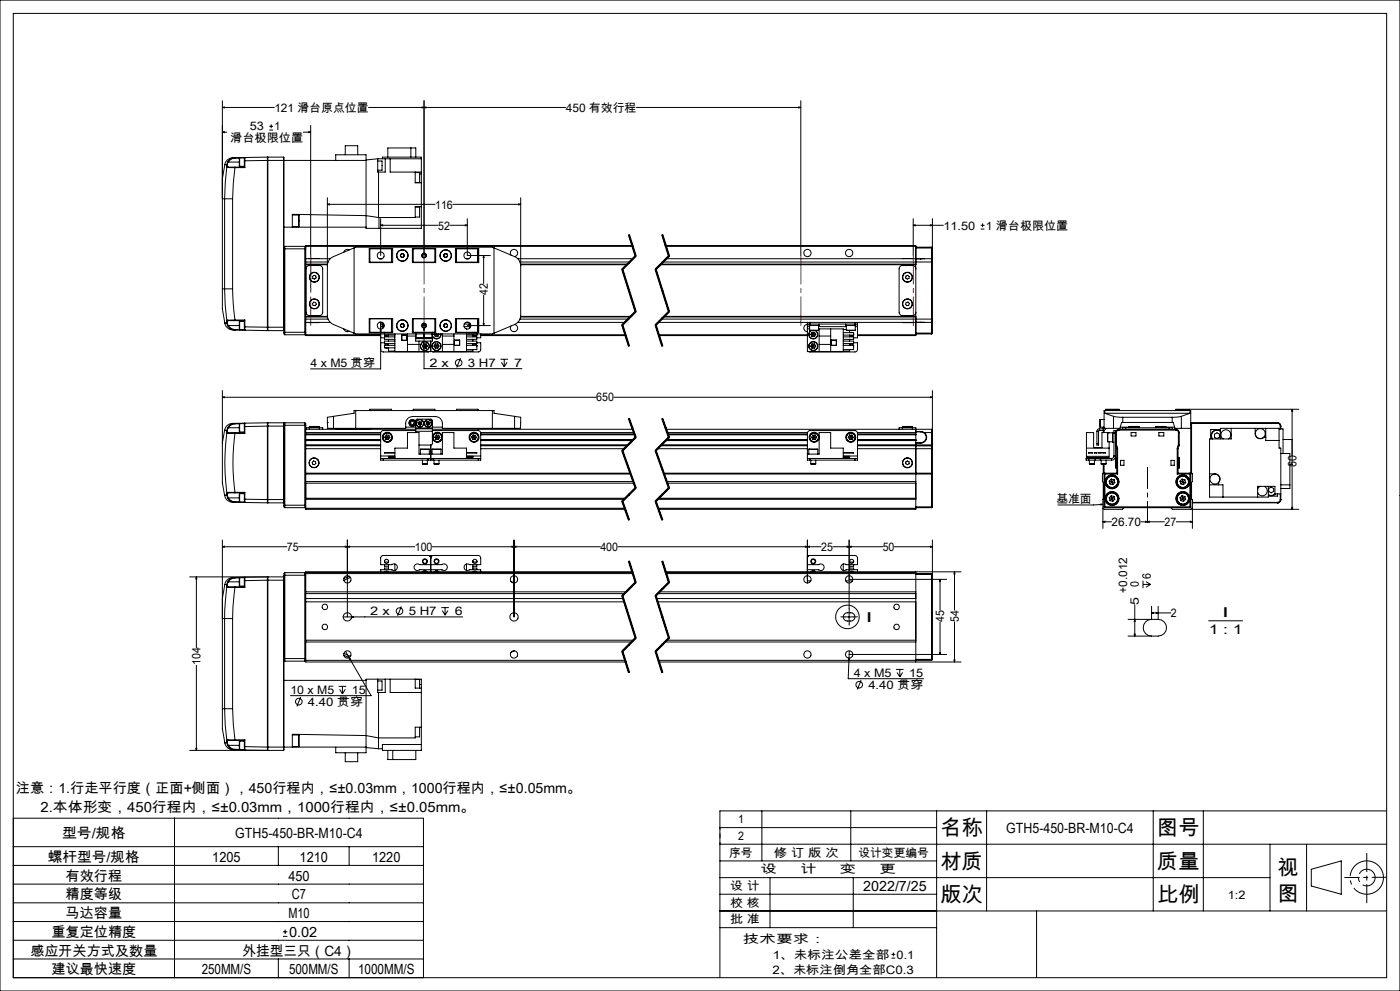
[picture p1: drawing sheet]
<svg xmlns="http://www.w3.org/2000/svg" width="420mm" height="297mm" viewBox="0 0 420 297" stroke-linecap="round" stroke-linejoin="round" font-family="sans-serif">
<defs><g id="words">
<g font-size="6.3">
<text x="282.1" y="250.3">名称</text>
<text x="347.1" y="250.3">图号</text>
<text x="282.1" y="260.3">材质</text>
<text x="347.1" y="260.3">质量</text>
<text x="383.3" y="262.1">视</text>
<text x="383.3" y="269.9">图</text>
<text x="282.1" y="270.3">版次</text>
<text x="347.1" y="270.3">比例</text>
</g>
<g font-size="4.2">
<text x="4.8" y="237.6">注意：1.行走平行度（正面+侧面），450行程内，≤±0.03mm，1000行程内，≤±0.05mm。</text>
<text x="12.2" y="243.3">2.本体形变，450行程内，≤±0.03mm，1000行程内，≤±0.05mm。</text>
<text x="18.6" y="251.3">型号/规格</text>
<text x="70.6" y="251.3">GTH5-450-BR-M10-C4</text>
<text x="301.9" y="249.5">GTH5-450-BR-M10-C4</text>
<text x="14.4" y="258.3">螺杆型号/规格</text>
<text x="19.7" y="263.9">有效行程</text>
<text x="63.7" y="258.3">1205</text>
<text x="86.5" y="263.9">450</text>
<text x="89.9" y="258.3">1210</text>
<text x="111.7" y="258.3">1220</text>
<text x="19.7" y="269.5">精度等级</text>
<text x="87.6" y="269.5">C7</text>
<text x="259" y="267">2022/7/25</text>
<text x="19.7" y="275.2">马达容量</text>
<text x="86.5" y="275.2">M10</text>
<text x="15.4" y="280.8">重复定位精度</text>
<text x="86.7" y="280.8">0.02</text>
<text x="9.1" y="286.4">感应开关方式及数量</text>
<text x="72.7" y="286.4">外挂型三只（C4）</text>
<text x="15.5" y="292">建议最快速度</text>
<text x="60.5" y="292">250MM/S</text>
<text x="86.7" y="292">500MM/S</text>
<text x="107.4" y="292">1000MM/S</text>
</g>
<g font-size="4.1">
<text x="366.7" y="184.9">I</text>
<text x="259.7" y="186.5">I</text>
<text x="362.6" y="190.1">1 : 1</text>
</g>
<g font-size="3.5">
<text x="82.3" y="33.5">121 滑台原点位置</text>
<text x="169.7" y="33.5">450 有效行程</text>
<text x="74.9" y="39.1">53</text>
<text x="82.3" y="39.1">1</text>
<text x="69.1" y="42.6">滑台极限位置</text>
<text x="130.6" y="62.5">116</text>
<text x="131.4" y="68.8">52</text>
<text x="283" y="68.8">11.50</text>
<text x="295.7" y="68.8">1 滑台极限位置</text>
<text x="146.4" y="88.5" transform="rotate(-90 146.4 88.5)">42</text>
<text x="93.2" y="110.1">4 x M5 贯穿</text>
<text x="128.8" y="110">2 x</text>
<text x="140.3" y="110">3 H7</text>
<text x="154.2" y="110">7</text>
<text x="178.9" y="120.3">650</text>
<text x="388.9" y="140.1" transform="rotate(-90 388.9 140.1)">60</text>
<text x="316.9" y="150.8">基准面</text>
<text x="333.5" y="157.6">26.70</text>
<text x="349.3" y="157.6">27</text>
<text x="86.1" y="165.1">75</text>
<text x="124.4" y="165.1">100</text>
<text x="180.1" y="165.1">400</text>
<text x="246.4" y="165.1">25</text>
<text x="264.8" y="165.1">50</text>
<text x="345.2" y="173.4" transform="rotate(-90 345.2 173.4)">6</text>
<text x="338.2" y="177.7" transform="rotate(-90 338.2 177.7)">+0.012</text>
<text x="341.7" y="175.9" transform="rotate(-90 341.7 175.9)">0</text>
<text x="111.1" y="184.4">2 x</text>
<text x="122.6" y="184.4">5 H7</text>
<text x="136.5" y="184.4">6</text>
<text x="341.7" y="181.2" transform="rotate(-90 341.7 181.2)">5</text>
<text x="351.3" y="184.9">2</text>
<text x="283.3" y="186.4" transform="rotate(-90 283.3 186.4)">45</text>
<text x="287.6" y="186.4" transform="rotate(-90 287.6 186.4)">54</text>
<text x="60.2" y="199.4" transform="rotate(-90 60.2 199.4)">104</text>
<text x="256.1" y="202.9">4 x M5</text>
<text x="272.8" y="202.9">15</text>
<text x="87.1" y="208">10 x M5</text>
<text x="105.5" y="208">15</text>
<text x="260.5" y="206.5">4.40 贯穿</text>
<text x="92.4" y="211.5">4.40 贯穿</text>
<text x="221.4" y="246.8">1</text>
<text x="221.4" y="251.8">2</text>
<text x="218.8" y="256.8">序号</text>
<text x="232.2" y="256.8">修 订 版 次</text>
<text x="257.5" y="256.8">设计变更编号</text>
<text x="228.2" y="261.8">设</text>
<text x="240.1" y="261.8">计</text>
<text x="252" y="261.8">变</text>
<text x="263.9" y="261.8">更</text>
<text x="219.1" y="266.7">设 计</text>
<text x="368.3" y="269.3">1:2</text>
<text x="219.1" y="271.7">校 核</text>
<text x="219.1" y="276.7">批 准</text>
<text x="222.9" y="282.7">技术要求：</text>
<text x="231.8" y="287.3">1、未标注公差全部 0.1</text>
<text x="231.7" y="291.8">2、未标注倒角全部C0.3</text>
</g>
</g></defs>
<g fill="none" stroke="#000" stroke-width=".3">
<path d="M0 0h420v297h-420zM4 4h412v289h-412zM66.7 39.6l.6-.1v.3zM66.7 39.6h1.3M66.7 32.2l.6-.1v.2zM66.7 32.2h15.6M66.7 30.2v56.4M80.8 39h1.1M80.8 37.8h1.1M81.4 37.3v1.1M91 39.6h2.2M92.6 39.5l.6 .1-.6 .2z"/>
<path d="M93.2 37.6v49.5M110.6 32.2h59.1M126.6 32.1l.6 .1-.6 .1zM127.2 32.2l.6-.1v.2zM127.2 30.2v46.4M190.9 32.2h49.3M239.6 32.1l.6 .1-.6 .1zM240.2 30.2v46.4M67.4 59.6h2.4M67.4 59.6v27M67.5 49.3l-.8 4.3v6h.7M67.5 49.3l.6 .1"/>
<path d="M68.1 49.9l-.7 9.7M68.1 49.9l.2 .3M68.1 49.4v.5M68.2 49.8l.3 .3M68.2 49.8l-.1 .1M68.2 49.4v.4M68.2 49.4h-.1M68.3 50.2h2.2M68.3 48.5l-.2 .9M68.3 48.5l.2 .1M68.5 50.1h2M68.5 50.1l-.2 .1"/>
<path d="M68.5 48.6l-.3 .8M68.5 48.6h3.3M69.8 59.6v27M70.5 47.2h-.3a2.61 2.61 0 0 0-2.7 2.1M70.5 50.2l-.7 9.4M70.5 50.1v.1M70.5 47.2l-1.3 .4-.9 .9M70.5 47.2v.2M70.5 47.4l-.9 .2-1.1 1M70.5 50.2h2.9M70.5 50.1h2.8M71.8 47.4h-1.3"/>
<path d="M71.9 47.3v2.5M71.9 47.3h1.4M71.9 49.8h1.4M73.3 48.2h.1M73.3 47.3v.9M73.3 50.1l.1 .1M73.3 48.2v1.9M73.3 47.3h.1M73.4 47.2v1M73.4 47.2l6.8-.1v1M73.4 47.2l-.1 .1M73.4 48.2v2"/>
<path d="M73.4 47.2h-2.9M80.2 48.1v50M80.2 48.1l-6.8 .1M80.2 48.1h29.6M80.4 47.1v52M80.4 47.1l-.2 .1M80.4 47.1h4.7M85.1 47.1v52M85.1 47.1l.1 51M98.2 59.3v35.2a2.94 2.94 0 0 0 1.8 2.8l6.2 2.6M100.7 48.1v-1.7h9.1v22h16.6v-13.6M103.6 46.4v-2.7h3.7v2.7"/>
<path d="M113.3 48.3h1.3v2.7h-1.3M113.3 47.6v4h2.3v-4M113.3 47.6h13.1M113.3 47.6l-3.5 .3M113.6 51.6v13.6M114.7 47.6v-.5h11.7v5M116.3 47.1v-2.8h8.4v2.8M117.1 47.6v4h9.3M123.3 44.3v2.8M124.6 51.7h1.3v3h-1.3M124.6 51.6v3.2h1.8M125.9 52.1h.5"/>
<path d="M126.4 52.1v2.7M156.2 59.3v35.2a2.94 2.94 0 0 1-1.8 2.8l-6.2 2.6M85.2 68.1h24.6M85.2 74.6h6.5M85.4 73.8v26.5M85.4 73.8h6M85.4 73.8l-.2 .3M87.7 67.9h1.9M87.7 64.4h1.9M89.6 64.4v3.5M91.4 73.8v26.5M91.4 73.8l.3 .3"/>
<path d="M91.7 74.1v.5M91.7 73.8v.3M91.7 74.6v25M91.7 77.5h7.4M91.7 79.3h6.5M91.7 73.8h98.1M91.7 78.5h6.7M91.7 79.2h6.5M92.1 79.9l.5-.3h3.2a.96 .96 0 0 1 1 1v13a.96 .96 0 0 1-1 1h-3a1.02 1.02 0 0 1-1-1v-13zM92.7 77.5h3M98.2 61.2l.6-.1v.3zM98.2 61.2h32.3"/>
<path d="M104.8 74.9a1.12 1.12 0 0 0-1.7 .7M106.2 74.3l-6.2 2.6a2.94 2.94 0 0 0-1.8 2.8M106.2 74.3v25.6M106.2 74.3l.5-.2h41l.5 .2M110.8 77.5h.1M110.8 78.5l7 .1M110.8 74.5h7v4.2h-7zM113.6 65.2l-3.8-.6-22.1-.4v3.9M113.7 65.2v3.2M113.8 77.5h.9M114.2 67.5l.6-.1v.3zM114.2 67.5h17.2"/>
<path d="M114.2 65.5v11.1M117.4 74.6v4M117.8 74.6h-6.9v4.1M120.1 76.5l.3 .6M120.4 77.1h.6M120.4 76.1l-.3 .4M120.4 76.1h.6M121 76.1l.3 .5M121.3 76.6l-.3 .5M123.7 78.6h7M123.7 74.5h7v4.2h-7zM123.7 74.6h7"/>
<path d="M124 74.6v4M124.1 74.5l.1 .1M124.6 62.1h1.3v2.9h-1.3M126.4 61.9h-1.8v3.3h-11M130.5 74.6v4M133.2 76.4v.5M133.2 76.9l.6 .2M133.6 76l.6 .2M133.6 76l-.4 .4M134.2 76.2v.6M134.2 76.8l-.4 .3M135 67.5h5.2"/>
<path d="M135.9 61.2h20.3M136.6 74.6h6.9v4.1M136.6 74.5h7v4.2h-7zM136.9 74.6v4M139.6 67.4l.6 .1-.6 .2zM139.8 77.5h.9M140.2 65.5v11.1h6.9M143.3 74.6v4M143.5 77.5h.1M143.6 78.5l-7 .1M145.1 76.6l.1 .6h-.2zM145.1 76.6v8.3"/>
<path d="M148.2 74.3l6.7 2.9a2.94 2.94 0 0 1 1.3 2.5M148.2 74.3v25.6M153.3 76.4a1.1 1.1 0 0 1 .4-1.6 1.1 1.1 0 0 1 1.5 .7 1.1 1.1 0 0 1-.8 1.4M155.3 77.5h34.6M155.6 61.1l.6 .1-.6 .2zM156 78.5h32.9M156.2 79.3h31.9M156.2 79.2h32M188.5 70.4l2 6.4M188.7 70.4l2 6.3-4 4 4 12.7-4 4 2 6.3M188.9 70.3l1 3.2M189.7 73.6h-98v.2"/>
<path d="M189.9 73.5l1 3.2zM190.6 76.6l-4 4M190.8 76.8l-4 4M198.1 79.3h76.6M198.2 79.2h76.5M198.5 70.4l2 6.4M198.7 70.4l2 6.3-4 4 4 12.7-4 4 2 6.3M198.9 70.3l2 6.4M198.9 78.5h80.6M199.7 73.6h75v.2M199.7 73.8h75M199.9 77.5h76.3"/>
<path d="M200.6 76.6l-4 4M200.8 76.8l-4 4M270.7 77.5h3M274 67.5l.6-.1v.3zM274 67.5h9M274 65.5v11.1M274.7 77.5v1M274.7 77.6v.9M274.7 73.8v3.7M274.7 78.5v17.1M274.7 74.1h4.8M274.7 74.3h4.8"/>
<path d="M276.2 77.5h1.2M276.2 77.5v.1M277.3 77.5l-1.1 .1M277.3 77.5h2.2M279.1 67.4l.6 .1-.6 .2zM279.5 77.5v1M279.5 77.5l.2 .3M279.5 78.5h.2M279.5 74.1v.2M279.5 74.1l.2 .1-.2 .1M279.5 74.3v3.2M279.5 78.5v17.1"/>
<path d="M279.7 77.8v.7M279.7 78.5v17.1M279.7 65.5v12.3M294.2 68.6h1.1M294.2 67.5h1.1M294.8 67v1.1M66.7 86.6v6l.8 4.2M66.7 86.6h.7M67.4 86.6l.2 4.8 .5 4.8M67.4 86.6h2.4M67.5 96.8a2.69 2.69 0 0 0 3 2.1M68.1 96.2l.1 .1"/>
<path d="M68.1 96.2v.5M68.1 96.7l.1 .1M68.1 96.7l.2 .9M68.1 96.7l-.6 .1M68.2 96.8l.3 .8M68.2 96.3v.5M68.3 96l-.2 .2M68.3 96l.2 .1M68.3 97.6a2.56 2.56 0 0 0 2.2 1.3M68.5 96.1h2M68.5 96.1l-.3 .2M68.5 97.6h-.2"/>
<path d="M68.5 97.6l.5 .6 1.5 .6M68.5 97.6h3.3M69.8 86.6l.7 9.3M70.5 95.9l-2.2 .1M70.5 95.9v.2M70.5 98.8v.1M70.5 98.8h2.8M70.5 95.9h2.9M70.5 96.1h2.8M70.5 98.9l2.9 .1M71.8 96.3l.1 2.5zM71.9 96.3h1.4"/>
<path d="M73.3 98h.1M73.3 98.8l.1 .2M73.3 98v.8M73.3 98.8h.1M73.3 96.1v1.9M73.4 98v1M73.4 95.9l-.1 .2M73.4 95.9v2.1M73.4 98l6.8 .1M80.2 98.1v1l-6.8-.1M80.2 98.1h5M80.2 98.9l.2 .2"/>
<path d="M80.4 99.1h4.7M85.2 98.1v1.5M85.2 99.6v.5l.2 .2M85.2 99.6h6.5M85.2 98.9l-.1 .2M91.7 99.6v.5M91.7 94.9h6.5M91.7 96.6h7.4M91.7 94.8h6.5M91.7 95.6h6.7M91.7 95h6.5M92.7 96.6h3"/>
<path d="M93.8 82.9l.4-.4 .6 .2v.6l-.4 .3-.6-.2zM94.1 90.6h.6l.2 .6-.4 .4-.6-.1-.2-.5zM103.1 98.6a1.12 1.12 0 0 0 1.7 .7M106.2 99.9l.5 .2h41l.5-.2M110.8 96.6h.1M110.8 95.5h7v4.2h-7zM110.8 95.6h.1M110.9 95.5v4.1h6.9M110.9 95.6h6.9M113.8 96.6h.9M114.2 98.6l.2 .6h-.3zM114.2 96.5v14.1h-21"/>
<path d="M114.7 97.1v.4h.6M114.9 97.5v.9M115 97.1h-.8v.8h.7M115 96.8v.3M115 97.1h.1M115.4 99.6v.1M117.4 95.6v4M120.1 97.6l.3 .5M120.4 97.1l-.3 .5M120.4 97.1h.6M121 97.1l.3 .4M121 98.1h-.6"/>
<path d="M121.3 97.5l-.3 .6M123.7 95.5h7v4.2h-7zM123.7 99.6h7M123.7 95.6h7M124 95.6v4M124.2 99.6l-.1 .1M124.7 99.6v.1M125.2 99.6v.1M126.7 97.5h1M127 97.1h.4M127.2 98.3l.2 .6h-.3zM127.2 96.8v13.7h29.4"/>
<path d="M129.2 99.6v.1M129.8 99.6l-.1 .1M130.5 95.6v4M130.5 99.7h.2M133.1 97.7l.4 .4M133.3 97.2l-.2 .5M133.9 97l.4 .4M133.9 97l-.6 .2M134.1 98l-.6 .1M134.3 97.4l-.2 .6M136.6 95.5h7v4.2h-7zM136.6 95.6h6.9"/>
<path d="M136.9 95.6v4M139.2 97.9h1.7M139.2 97.1h1.9M139.8 96.6h.9M139.9 98.6h.1M139.9 99.6v.1M140.2 97.6h6.9M140.7 97.1v.4h.6M140.9 97.5v.9M141.9 99.6v.1M142.1 99.7h.7M143.1 99.7h.1"/>
<path d="M143.3 95.6v4M143.5 97.5h.1M143.5 99h.1M143.5 97.1h.1M143.5 95.5v4.1h-6.9M143.5 96.6h.1M143.5 95.6h.1M143.5 97.9h.1M143.5 97.5v1.5M145 97h.2l-.1 .6zM145.1 88.5v9.1M154.4 97.3a1.1 1.1 0 0 1 .8 1.4 1.1 1.1 0 0 1-1.5 .6 1.1 1.1 0 0 1-.4-1.6"/>
<path d="M155.3 96.6h32.2M156 95.6h32.5M156.2 94.9h33M156.2 94.8h33.1M156.2 95h32.9M186.5 80.8l4 12.7M186.5 97.5l2 6.3M186.9 80.7l4 12.6M186.9 97.3l2 6.4M190.6 93.3l-4 4M190.8 93.5l-4 4M196.5 80.8l4 12.7"/>
<path d="M196.5 97.5l2 6.3M196.9 80.7l4 12.6M196.9 97.3l2 6.4M197.4 96.6h44.9M198.5 95.6h81M199.1 95h75.6M199.2 94.9h75.5M199.2 94.8h75.5M200.6 93.3l-4 4M200.8 93.5l-4 4M242.2 97.2a1.09 1.09 0 0 0-1.1 1.1 1.09 1.09 0 0 0 1.1 1.1M242.2 97.1h.8"/>
<path d="M242.2 97.1v.8M242.2 96.6v.5M242.2 97.9v7.5h10.8v-6.8h-7.4M242.2 98.6h.7M242.2 97.9h.7M242.3 96.6h.7M242.7 97.1v.4h3v-.4M242.9 99h.1M242.9 97.5v1.5M242.9 99h2.6M243 96.6v.5M243 96.6h13.5"/>
<path d="M243 97.1h13.5M243.4 99a1.35 1.35 0 0 0-.4 2.1 1.35 1.35 0 0 0 2 0 1.35 1.35 0 0 0-.4-2.1M243.5 99a1.3 1.3 0 0 0-.6 2 1.3 1.3 0 0 0 2.1 0 1.3 1.3 0 0 0-.5-2M243.6 99.6h.8M243.6 99.6l-.4 .6M243.6 99.6l.8 1.3M244.4 99.6l.3 .6M244.4 99.6l-.8 1.3M245.5 99h.1M245.6 97.5v1.5M245.6 97.9h8.3M245.7 98.6v6.8"/>
<path d="M249.2 98.6v6.8M253 99.7h3.1v.7M253 98.7h.9M253.7 97.1v.4h3v-.4M253.9 99h.1M253.9 99h2.7M253.9 97.5v1.5M253.9 99h2.6M254.9 99v.7M255.2 99.7h.6M256.5 97.1h.7M256.5 96.6v.5"/>
<path d="M256.5 99h.1M256.6 97.5v1.5M256.6 97.9h.6M257.2 97.1v.8M257.2 96.6v.5M257.2 97.9v3.3h-1.1M270.7 96.6h3M271.8 82.7l.5-.2 .5 .4-.1 .5-.5 .2-.5-.3zM271.9 90.7l.5-.2 .4 .4-.2 .6-.5 .1-.4-.4zM274.7 80.6a1.02 1.02 0 0 0-1-1h-3a.96 .96 0 0 0-1 1v13a.96 .96 0 0 0 1 1h3a1.02 1.02 0 0 0 1-1M274.7 95.6v1M274.7 96.6v3.7"/>
<path d="M274.7 99.8h4.8M276.2 96.6h-19.7M276.2 96.6h1.1M276.2 96.6h.1M277.3 96.6h2.2M279.5 95.6h.2M279.5 95.6v1M279.5 99.8h.2M279.5 99.8v.3M279.5 96.6v3.2M279.7 95.6v.8M279.7 96.4l-.2 .2"/>
<path d="M279.7 99.8l-.2 .3M279.7 96.4v3.4M66.7 119.1l.6-.2v.3zM66.7 117v15.7M66.7 119.1h112.2M85.4 100.3h6M91.7 100.3v.3h22.5M91.7 100.1v.2M91.7 100.3h22.5M91.7 100.1l-.3 .2M114.2 104.7l.1 .5 .5 .3 14-.1M114.2 101.2h1.2"/>
<path d="M114.2 102.7h1.2M115.3 100.3h.1M115.4 100.4a.64 .64 0 0 0 .6 .5 .64 .64 0 0 0 .6-.5v.6M115.4 100.1v.3zM115.4 103.5v.7h3.1M115.4 103.5h3.1M115.4 100.4h3.1M115.4 103.5v.4M115.4 100.6h1.1M115.6 104.2h.7M116.6 103v.5a.66 .66 0 0 0-.6-.4 .66 .66 0 0 0-.6 .4M116.6 101.7v.5"/>
<path d="M116.6 104.2v1h1.9M118.5 100.1v5.3h21.4v-5.3M118.5 101h-3.1v.7h3.1M118.5 102.2h-3.1v.8h3.1M120.5 100.4h1.6v1.6h-1.6zM120.5 100.5h1.6v1.5M122.2 100.1v5.3M122.2 103.2h3.5M122.2 100.7h2.5M124.7 100.1v.2M124.7 101.5v.7h5v-.7M124.7 100.3v1.2"/>
<path d="M124.7 100.3h.1M124.7 101.5h5M124.8 101.3h2.3M124.8 100.1v1.2M125.7 102.2v3.2M126.7 103.7h1.5M126.7 103.7l.4 .7M127.1 103.1h.7M127.1 103.1l-.4 .6M127.1 104.4h.7M127.1 103.1l.4 .6M127.1 100.3h.2"/>
<path d="M127.1 100.1v1.2M127.3 101.3h2.3M127.3 100.1v1.2M127.5 103.7l.3 .7M127.5 103.7l-.4 .7M127.8 103.1l.4 .6M127.8 103.1l-.3 .6M128.2 103.7l-.4 .7M129.2 102.2v3.2M129.6 100.1v1.2M129.6 100.3h.1M129.7 100.1v.2"/>
<path d="M129.7 100.3v1.2M130.2 100.2h1.5M130.2 103.7h1.5M130.2 100.2l.4 .7M130.2 103.7l.4 .7M130.3 100.1l-.1 .1M130.6 103.1h.7M130.6 103.1l-.4 .6M130.6 103.1l.4 .6M130.6 100.9h.7M130.6 104.4h.7M130.9 100.1l.1 .1"/>
<path d="M131 100.2l.3 .7M131 100.2l-.4 .7M131 103.7l.3 .7M131 103.7l-.4 .7M131.1 100.1l-.1 .1M131.3 103.1l.4 .6M131.3 103.1l-.3 .6M131.6 100.1l.1 .1M131.7 100.2l-.4 .7M131.7 103.7l-.4 .7M132.3 100.1a1.3 1.3 0 0 1-1.1 1.4 1.3 1.3 0 0 1-1.5-.9M132.3 100.1a1.34 1.34 0 0 1-1 1.4 1.34 1.34 0 0 1-1.6-.8"/>
<path d="M132.7 100.1v5.3M132.7 103.2h3.5M132.7 100.7h3.5M136.2 100.1v5.3M136.3 101.9h1.6v1.6h-1.6zM136.3 102h1.6v1.5M138.1 107.3l-1.1 2.8M139.9 101h3.2v.7h-3.2M139.9 102.2h3.2v.8h-3.2M139.9 103.5h3.2M139.9 100.4h3.2M141.9 100.4v.6"/>
<path d="M141.9 101.7v.5M141.9 103v.5M141.9 104.8v.4h-2M141.9 100.4a.61 .61 0 0 0 .6 .5 .61 .61 0 0 0 .6-.5M141.9 103.5l.6-.4 .6 .4M141.9 100.6h1.1M143.1 100.1v.3zM143.1 103.5v.4M143.1 102.7h1.1v2l-.2 .6-.4 .2-14-.1M143.1 103.5v1.3h-3.2M143.1 100.3h.1M144.2 100.1v1.1h-1.1"/>
<path d="M144.2 100.6h43.5M144.2 100.3h43.4M150.1 107.7h2.3M150.4 108.6l.9 1.3M151.3 107.7v2.2M152.1 108.6l-.8 1.3M184.2 119.1h95.5M197.6 100.3h44.6M197.7 100.6h44.5M243.2 100.2l.4 .7M243.2 100.2h1.5M243.2 103.7l.4 .7"/>
<path d="M243.6 103.1h.7M243.6 103.1l-.4 .6M243.6 103.1l.8 1.2M244 103.7h.7M244 103.7h-.8M244 103.7l-.4 .7M244.3 103.1l.4 .6M244.3 103.1l-.3 .6M244.4 100.9h-.8M244.4 104.3l-.8 .1M244.7 100.2l-.3 .7M244.7 103.7l-.3 .6"/>
<path d="M245.7 103.2h3.5M245.7 100.7h3.5M249.3 101.9h1.6v1.6h-1.6zM249.4 102h1.5v1.5M253 101h3.1v.7h-3.1M253 102.2h3.1v.8h-3.1M253 103.5h3.1M253 100.4h3.1M254.9 103v.5a.66 .66 0 0 1 .6-.4 .66 .66 0 0 1 .6 .4M254.9 101.7v.5M254.9 104.8v.4h-1.9M255 100.6h1"/>
<path d="M256.1 100.4a.64 .64 0 0 1-.6 .5 .64 .64 0 0 1-.6-.5v.6M256.1 100v.4M256.1 103.5v.4M256.1 102.7h1.1v2l-.1 .5-.5 .3-14-.1M256.1 103.5v1.3h-3.1M256.1 100.3h.1M257.2 100.3h17.5M274.7 100.3v.3h-17.5M274.7 100.1h4.8M279.1 118.9l.6 .2-.6 .1zM279.7 117v16.3M66.7 132.7v12l.7 3.7"/>
<path d="M67.4 129h.1M67.4 129l.7 .1M67.4 129l-.7 3.7M68.1 129.6a71.1 71.1 0 0 0 0 18.2M68.1 129.6l.2 .3M68.1 129.1v.5M68.2 129.5l.3 .2M68.2 129.5l-.1 .1M68.2 129v.5M68.2 129l-.1 .1M68.3 129.9h2.2M68.3 128.1l-.2 1"/>
<path d="M68.3 128.1l.2 .1M68.5 129.7h2M68.5 129.7l-.2 .2M68.5 128.2l-.3 .8M68.5 128.2h3.3M70.5 126.9h-.3a2.52 2.52 0 0 0-2.8 2.1M70.5 129.9a65.7 65.7 0 0 0 0 17.7M70.5 129.7v.2M70.5 126.9a2.6 2.6 0 0 0-2.2 1.2M70.5 126.9v.1M70.5 127l-.9 .2-1.1 1M70.5 129.9h2.9"/>
<path d="M70.5 129.7h2.8M71.8 127h-1.3M71.9 127v2.5M71.9 129.5h1.4M71.9 127h1.4M73.3 127.8h.1M73.3 127v.8M73.3 129.7l.1 .2M73.3 127h.1M73.3 127.8v1.9M73.4 126.8l6.8-.1v1M73.4 126.8v1"/>
<path d="M73.4 126.8l-.1 .2M73.4 127.8v2.1M73.4 126.8l-2.9 .1M80.2 127.7l-6.8 .1M80.2 127.7v22M80.2 127.7h5M80.4 126.7v24M80.4 126.7h4.7M80.4 126.7l-.2 .2M85.1 126.7v24M85.1 126.7l.1 .3M85.2 127v.5"/>
<path d="M85.2 127.5h6.5M85.2 127.5v23.9M85.4 126.7v25.4M85.4 126.7h6M85.4 126.7l-.2 .3M91.4 126.7v25.4M91.4 126.7l.3 .3v.5M91.7 128.7h33M91.7 130.2h22.5M91.7 131.9h22.5M91.7 130.3h22.5M91.7 131.8h22.5"/>
<path d="M91.7 129.6h22.5M91.7 134.5h22.5M91.7 130.1h22.5M91.7 132h22.5M91.7 133.3h22.5M91.7 133.6h22.5M91.7 127.5v14.3M92.8 127.9h3M92.8 128.2h-1v.5M92.8 128.2h4v.5M92.8 127.9v.8M92.9 128.2h2.8"/>
<path d="M94.1 138.1l.5 .2 .2 .6-.5 .4-.5-.2-.1-.5zM95.8 127.9v.8M98.2 126.6l.1 1.8h1.7M98.2 126.6h.1M100 128.4h21.7a3.2 3.2 0 0 1 .6-3l1.4-.6h7a2.05 2.05 0 0 1 2 2.1v1.5h21.7M100 124.8l-1.8 .3v1.5M100 124.8l6.2-.9v-.9h42v.9l6.2 .9M100 124.8v3.6M100.7 128.7h9.1M106.7 123v5.4M110.9 123v-.3h6.5v.3M110.9 128.4v.2l-.6 .1"/>
<path d="M114.2 137.4v.5h.8M114.2 137.4h.8M114.2 136.7v.7M114.2 136.7h4.3M115 137.4h13.4M115 137.9h13.4M115 137.4v.5M115.5 131l.3 .7M115.5 131l.7 .1M115.8 131.7h.7M115.9 130.4l.7 .1M115.9 130.4l-.4 .6"/>
<path d="M115.9 130.4l.6 1.3M116.2 131.1h.7M116.2 131.1l-.4 .6M116.6 130.5l.3 .6M116.6 130.5l-.4 .6M116.9 131.1l-.4 .6M118.5 137.4v-3.1h3.7v-4.7h3.5v6.5h7v-6.5h3.5v4.7h3.7v3.1M118.5 136.8h-1.9v.3h1.9M118.5 135.6h-3.1l3.1 .2M121.7 128h3M124 123v-.3h6.5v.3M124.7 128.5v.8"/>
<path d="M124.7 128.3v.2M124.7 128.3v-2.3l.4-.4 4.4 .1 .2 .4v2.2M124.7 129l-10.2 .2-.3 .6v6.9M124.7 128.5h5M124.7 129.3h5M124.7 129.3v.3M124.7 128.3h5M125.4 126.7l.1 .5M125.4 126.7l.5 .2M125.5 127.2l.5 .2M125.7 133.4h3.5M125.8 126.3l-.4 .4"/>
<path d="M125.8 126.3l.6 .2M125.8 126.3l.2 1.1M125.9 126.9l.6 .2M125.9 126.9l-.4 .3M126.2 134.6h.1M126.1 134.7h2.7M126.1 134.7v1.4M126.2 134.6h2.6M126.4 126.5l.1 .6M126.4 126.5l-.5 .4M126.5 127.1l-.5 .3M126.7 139h1.5"/>
<path d="M126.7 137.9v1.1M127.9 127.1l.4 .3M128 126.5l-.1 .6M128 126.5l.4 .4M128.2 137.9v1.1M128.4 137.4h1.6M128.4 137.9h.8M128.4 126.9l.5 .3M128.4 126.9l-.5 .2M128.4 137.4v.5M128.6 126.3l.4 .4M128.6 126.3l-.6 .2"/>
<path d="M128.6 126.3l-.3 1.1M128.8 134.7h.1M128.8 134.7v1.4M128.9 127.2l-.6 .2M129 126.7l-.1 .5M129 126.7l-.6 .2M129.2 137.9h.8M129.2 133.4v4.5M129.6 134.7h2.7M129.6 134.7v1.4M129.7 128.5v.8M129.7 129.3v3.6l-.5 .5"/>
<path d="M129.7 128.3v.2M129.7 129.1h14.1l.4 .7v6.9M129.7 128.7h60.1M129.7 128h3M130 137.4h13.5M130 137.9h13.5M130 137.4v.5M130.2 139h1.5M130.2 137.9v1.1M130.5 131l.3 .7M130.5 131l.7 .1M130.8 131.7h.8"/>
<path d="M130.9 130.4l.7 .1M130.9 130.4l-.4 .6M130.9 130.4l.3 .7M131.2 131.1h.7M131.2 131.1l.4 .6M131.2 131.1l-.4 .6M131.6 130.5l.3 .6M131.6 130.5l-.4 .6M131.7 137.9v1.1M131.9 131.1l-.3 .6M132.3 134.7v1.4M136.9 123v-.3h6.4l.2 .3"/>
<path d="M139.9 136.8h2v.3h-2M139.9 135.6h3.2l-3.2 .2M139.9 136.7h4.3M141.5 131l.3 .7M141.5 131l.7 .1M141.8 131.7h.7M141.9 130.4l.7 .1M141.9 130.4l-.4 .6M141.9 130.4l.6 1.3M142.2 131.1h.7M142.2 131.1l-.4 .6M142.6 130.5l.3 .6"/>
<path d="M142.6 130.5l-.4 .6M142.9 131.1l-.4 .6M143.5 137.4h.7M143.5 128.4v.3M143.5 137.4v.5M144.2 129.6h46M144.2 137.4v.5h-.7M144.2 136.7v.7M144.2 130.2h46.2M144.2 131.9h45.6M144.2 130.3h46.2M144.2 131.8h45.7"/>
<path d="M144.2 134.5h43.1M144.2 130.1h46.1M144.2 132h45.5M144.2 133.3h44.2M144.2 133.6h43.9M147.7 123v5.4M154.4 124.8l1.8 .3-.1 3.3h-1.7M154.4 124.8v3.6M186.5 135.1l4 11.2M186.9 135l4 11.2M188.5 125.5l2 5.6M188.7 125.5l2 5.6-4 4 4 11.1-4 4 2 5.6"/>
<path d="M188.9 125.4l1 2.8M189.9 128.2l1 2.8zM190.6 130.9l-4 4M190.8 131.2l-4 4M196.5 135.1l4 11.2M196.9 135l4 11.2M197.3 134.5h44.9M198.1 133.6h44.1M198.4 133.3h43.8M198.5 125.5l2 5.6M198.7 125.5l2 5.6-4 4 4 11.1-4 4 2 5.6M198.9 125.4l2 5.6"/>
<path d="M199.7 132h42.5M199.8 128.7h79.7M199.8 131.9h42.4M199.9 131.8h42.3M200.2 129.6h42.1M200.3 130.1h41.9M200.3 130.2h41.9M200.4 130.3h41.8M200.6 130.9l-4 4M200.8 131.2l-4 4M242.2 137.4h.8M242.2 136.1h3.5v-6.5h3.5v4.7h3.8v3.1"/>
<path d="M242.6 134.7h2.7M242.6 134.7h.1M242.6 134.7v1.4M243 137.4h13.5M243 137.4v.5M243 137.9h13.5M243.2 139h1.5M243.2 137.9v1.1M243.5 131.1l.4 .6M243.8 130.4l-.3 .7M243.8 130.4l.9 1.3M244.6 130.4h-.8"/>
<path d="M244.6 130.4l.4 .6M244.6 130.4l-.7 1.3M244.7 131.7h-.8M244.7 137.9v1.1M245 131l-.3 .7M245 131l-1.5 .1M245.3 134.7v1.4M253 136.8h1.9v.3h-1.9M253 135.6h3.1l-3.1 .2M253 136.7h4.2M254.5 131.1l.3 .6M254.5 131.1h1.5"/>
<path d="M254.8 131.7h.8M254.9 130.4h.7M254.9 130.4l-.4 .7M254.9 130.4l.7 1.3M255.6 130.4l.4 .7M255.6 130.4l-.8 1.3M256 131.1l-.4 .6M256.5 137.4h.7M256.5 137.4v.5M257.2 129.6h17.5M257.2 130.1h17.5l-17.5 .1M257.2 133.3h17.5v.3"/>
<path d="M257.2 136.7v-6.9l-.4-.7-13.8-.1-.4 .2-.4 .6v8.1h.8M257.2 137.4v.5h-.7M257.2 136.7v.7M257.2 131.9h17.5M257.2 130.3h17.5M257.2 131.8h17.5M257.2 134.5h22.3M257.2 132h17.5M257.2 133.6h17.5M269.7 128.7v-.5h5v.5M270.7 127.9h3M270.7 127.9v.8"/>
<path d="M270.8 128.2h2.8M271.7 138.4l.5-.3 .5 .3v.6l-.5 .3-.5-.3zM273.7 127.9v.8M274.7 134.5v18.1h-77.2M274.7 128.7v.9M274.7 131.9v.1M274.7 133.6v.9M274.7 131.9h.1M274.7 128.7v.6h1.5M274.7 133.3v.3M274.7 129.6v2.3M274.7 132v1.3"/>
<path d="M274.7 132.7h1.5M274.7 132.8h1.5M274.7 133.3h4.8M274.7 133.6h4.8M274.7 129.4h1.5M276.2 129.4a1.62 1.62 0 0 1 1.7 1.7 1.62 1.62 0 0 1-1.7 1.6M276.2 129.3l1.1 .3M276.2 129.3v.1M276.2 132.7v.1M277.3 129.6a1.76 1.76 0 0 1 .6 2 1.76 1.76 0 0 1-1.7 1.2M277.3 129.6h2.2M279.5 128.7v.9"/>
<path d="M279.5 128.7l.2 .1v.8h-.2M279.5 133.3h.2M279.5 133.3v.3M279.5 133.6v.9M279.5 134.5h.2M279.5 129.6v3.7M279.5 134.5v7.3M279.7 133.5l-.2 .1M279.7 133.3v.2M279.7 133.5v1M279.7 134.5v17.4M325.9 134.3h6.8"/>
<path d="M326.1 136.8h6.5v.3h-6.5zM326.6 137.4h-.8v.5h.8M326.6 137.4h6.8M326.6 135.6l1.2 .2zM326.6 137.9h2M326.6 137.4v.5M326.8 139h1.5M326.8 137.9v1.1M328.3 135.6l.8 .2zM328.3 137.9v1.1M328.6 137.9h1.5M328.6 137.4v.5"/>
<path d="M329.1 132.9v.5h.5v-.5M329.1 129.3h.5M329.1 132.9h.5M329.1 129.3v3.6M329.6 129.3v3.6M329.6 135.6l.7 .2zM329.8 128.5l-.4 .1-.3 .7M329.8 129l-.2 .3M329.8 128.5v.5M330 125.8v2.2M330 125.8h.1M330 125.7v.1"/>
<path d="M330 125.7v2.3M330 128h1.2M330 125.7h1.2M330.1 137.9h3.3M330.1 137.4v.5M330.3 139h1.5M330.3 137.9v1.1M330.9 135.6l.7 .2zM331 128v1.6M331 139.1v2.7M331.2 128.3l-.2 .2h-1.2M331.2 129v.6"/>
<path d="M331.2 139.1v2.7M331.4 123.9h25.6M331.4 123.9l2.6 .9M331.4 123v.9M331.7 128.4l-.6 .6h-1.3M331.7 123v-.3h4v.3M331.7 122.8h4M331.8 137.9v1.1M332.3 129.7v2.7M332.3 129.7h1.5M332.3 132.4h1.5M332.7 129.7l-2.1-.1v4.6h-2.5v-4.6h-2.2v7.8"/>
<path d="M332.7 132.4v5M333.4 137.4v.5M334 124.8l2.8 .3M334 128.4h-2.8v-5.4h26v18.8M334 124.8v3.6M334.2 129.6h-.4v3h.4M334.2 136.7l-.2 .5-.6 .2M334.2 136.7h.5M334.2 129.8h.5M334.2 129.8v6.9M334.7 136.7a1.21 1.21 0 0 1-1.3 1.2M334.7 129.6v-.6h-.5v.8"/>
<path d="M334.7 129.6h.2M334.7 129.6v7.1M334.7 137.2v3M334.7 137.2h.3M334.8 133.6l.2 .9M334.9 133.3l.1 .2M334.9 133.3h-.2l.1 .3M334.9 129.6v3.7M335 137.2v.1M335 133.5l.3 1M335 133.5l-.2 .1M335 137.2v3"/>
<path d="M335 134.5h.3M335 134.5v7.3M335.3 134.5v7.6M335.7 128.9l-.6 .2-.2 .5M335.7 128.7v.2M335.7 128.7a.96 .96 0 0 0-1 .9M335.7 128.7h17.1M335.7 128.9h17.1M336.1 128h2.6M336.2 138h1v1.4h-1zM336.8 126.6h-.3l-.5 1.8h-2M336.8 125.1h14.8"/>
<path d="M336.8 125.1v1.5M336.8 126.6h14.8M337.7 128.2h-1v.5M337.7 128.2h13M337.7 128.2v.5M338.7 128.1l.1 .1M338.7 127.9h3M338.7 128.1h3M338.7 127.9v.2M339.3 129.6h1.5v1.1h-1.5zM341.7 128.1v.1M341.7 127.9v.2"/>
<path d="M346.7 128.1l.1 .1M346.7 127.9h3M346.7 128.1h3M346.7 127.9v.2M347.7 129.6h1.4v1.1h-1.4zM349.7 128.1l-.1 .1M349.7 128h2.7M349.7 127.9v.2M350.7 128.2h1v.5M350.7 128.2v.5M351.3 138h1v1.4h-1zM351.6 126.6h.4l.5 1.8h1.9"/>
<path d="M351.6 125.1v1.5M352.7 122.8h4M352.8 128.9l.5 .2 .2 .5M352.8 128.7v.2M352.8 128.7a.96 .96 0 0 1 1 .9M353.2 134.5h.2M353.2 134.5v7.6M353.4 134.5v7.3M353.5 133.5l-.3 1M353.5 133.5l.2 .1M353.5 137.2l-.1 .1M353.5 133.3v.2"/>
<path d="M353.5 133.3h.3M353.5 129.6h.3M353.5 137.2v3M353.5 137.2h.3M353.5 129.6v3.7M353.7 133.6l-.3 .9M353.8 137.2v3M353.8 133.3l-.1 .3M353.8 129.6v3.7M354.4 124.8l-2.8 .3M354.4 128.4h2.8M354.4 124.8v3.6"/>
<path d="M356.7 122.7v.3M357 123.9l-2.6 .9M357 123v.9M357.2 126.9l.3 .6M357.2 126.7h26M357.2 127.5h.3M357.2 126.9h26M357.5 127.5v14.3M364.3 130.1l.8-.4 .7 .4v.9l-.7 .4-.8-.4zM366.1 129.1a1.75 1.75 0 0 0-2.2 .2 1.75 1.75 0 0 0-.3 2.2M366.1 129.3a1.65 1.65 0 0 0-2.1 .1 1.65 1.65 0 0 0-.2 2.1M366.1 131.5v-3.1h17.6v5.9h.5v15.4"/>
<path d="M366.1 128.7h-2.9v2.8M367 131.5a1.5 1.5 0 0 1-.4-2.2 1.5 1.5 0 0 1 2.3 0 1.5 1.5 0 0 1-.3 2.2M369.4 128.4v3.1h-6.5v17.5h17.6v-3.2M376.6 128.4v1.6a1.53 1.53 0 0 0 .9 1.4 1.53 1.53 0 0 0 1.7-.3h.5M379.7 128.4v3.6h4M383.2 126.7a1.02 1.02 0 0 1 1 1M383.2 126.9a.84 .84 0 0 1 .9 .8M383.2 126.7v.2M383.7 128.5h1.2v7.4M384.1 127.7h.1M384.1 127.7v.8M384.2 127.7v.8"/>
<path d="M384.2 135.9h2.8v10.5h-2.8M384.9 131.7h2.7M387.6 122.7l.2 .6h-.3zM387.6 122.7v16.6h-.6M389.6 122.7h-36.9v.3M67.4 148.4a2.71 2.71 0 0 0 3.1 2.1M67.4 148.4h.1M68.1 147.8l.1 .1M68.1 147.8v.5M68.1 148.3l.1 .1M68.1 148.3l.2 1M68.1 148.3l-.7 .1"/>
<path d="M68.2 148.4l.3 .8M68.2 147.9v.5M68.3 147.6h2.2M68.3 147.6l-.2 .2M68.3 147.6l.2 .1M68.3 149.3a2.46 2.46 0 0 0 2.2 1.2M68.5 147.7h2M68.5 147.7l-.3 .2M68.5 149.2l-.2 .1M68.5 149.2l.5 .7 1.5 .5M68.5 149.2h3.3M70.5 147.6v.1"/>
<path d="M70.5 150.4v.1M70.5 147.6h2.9M70.5 147.7h2.8M70.5 150.5l2.9 .1M70.5 150.4h1.3M71.9 148v2.5M71.9 148h1.4M71.9 150.5h1.4M73.3 149.6v.9M73.3 149.6h.1M73.3 150.5l.1 .1M73.3 150.5h.1"/>
<path d="M73.3 147.7v1.9M73.4 149.6v1M73.4 147.6l-.1 .1M73.4 147.6v2M73.4 149.6l6.8 .1M80.2 149.7v1l-6.8-.1M80.2 149.7h5M80.2 150.6l.2 .1M80.4 150.7h4.7M85.2 151.4v.5l.2 .2M85.2 150.6l-.1 .1M85.2 151.4h6.5"/>
<path d="M85.4 152.1h6M91.7 141.8v.3M91.7 142.1v10.5h95.8M91.7 142.1h97.5M91.7 144.3h98.3M91.7 141.8h97.4M91.7 144.8h98.4M91.7 149.6h95.6M91.7 152.3h95.7M91.7 149.3h95.9M91.7 151.9l-.3 .2M186.5 150.3l2 5.6"/>
<path d="M186.9 150.2l2 5.6M190.6 146.1l-4 4M190.8 146.4l-4 4M196.5 150.3l2 5.6M196.9 150.2l2 5.6M197.3 149.6h77.4M197.4 152.3h77.3M197.6 149.3h77.1M199.1 141.8h80.4M199.2 142.1h80.3M200 144.3h74.7M200.2 144.8h74.5"/>
<path d="M200.6 146.1l-4 4M200.8 146.4l-4 4M274.7 151.9h4.8M274.7 152.1h4.8M279.5 141.8l.2 .2-.2 .1M279.5 151.9h.2M279.5 141.8v.3M279.5 151.9v.2M279.5 142.1v9.8M279.7 151.9l-.2 .2M330.3 151.1l.6 .1-.6 .1zM330.9 151.2l-13.5 .1"/>
<path d="M330.9 156.4l.6-.2v.3zM330.9 156.4h2.6M331 141.8l-.3 .2v2.3l.5 .5M331 141.8h4M331 144.6v5M331.2 151.9l.3 .2M331.2 151.9h.3M331.2 142.1h.3M331.2 142.1l.2-.3 .1 .3M331.2 149.3l-.3 .3v8.8M331.2 142.1v9.8M331.5 151.9v.2"/>
<path d="M331.5 142.1h3.8M331.5 151.9h25.5M331.5 152.1h25.5M331.5 142.1v9.8M332.8 149.2l.2 .8M332.8 149.2l.8 .2M332.8 144.2l.2 .8M332.8 144.2l.8 .2M333 150l.8 .2M333 145l.8 .2M333.4 148.6l.8 .2M333.4 148.6l-.6 .6"/>
<path d="M333.4 148.6l.2 .8M333.4 143.6l.8 .2M333.4 143.6l-.6 .6M333.4 143.6l.2 .8M333.6 149.4l-.6 .6M333.6 149.4l.2 .8M333.6 149.4l.8 .2M333.6 144.4l.8 .2M333.6 144.4l.2 .8M334.2 148.8l.2 .8M334.2 148.8l-.6 .6M334.2 143.8l.2 .8"/>
<path d="M334.2 143.8l-1.2 1.2M334.4 149.6l-.6 .6M334.4 144.6l-.6 .6M334.7 140.2h.3M335 140.1v.1M335 141.8l.3 .3M337.2 152.1l-.5 .5h-5.5l-.3-.3M342.3 156.4h7M343.6 156.2l.6 .2-.6 .1zM344.2 156.4l.6-.2v.3zM351.2 152.1l.5 .5h37.9M352.9 156.4h4.8"/>
<path d="M353.2 142.1h3.8M353.4 140.1l.1 .1M353.4 141.8l-.2 .3M353.4 141.8h4.1M353.5 140.2h.3M354 144.2l.3 .8M354 144.2l1.7 .4M354 149.2l.3 .8M354 149.2l1.7 .4M354.3 145l.8 .2M354.3 150l.8 .2M354.6 143.6l.9 .2"/>
<path d="M354.6 143.6l-.6 .6M354.6 143.6l.3 .8M354.6 148.6l.9 .2M354.6 148.6l-.6 .6M354.6 148.6l.3 .8M354.9 144.4l-.6 .6M354.9 144.4l.2 .8M354.9 149.4l.2 .8M354.9 149.4l-.6 .6M355.5 143.8l.2 .8M355.5 143.8l-.6 .6M355.5 148.8l.2 .8"/>
<path d="M355.5 148.8l-.6 .6M355.7 144.6l-.6 .6M355.7 149.6l-.6 .6M357 151.9v.2M357 151.9h.2M357 142.1h.2M357 142.1v-.3l.2 .3M357 142.1v9.8M357.1 156.2l.6 .2-.6 .1zM357.2 151.9l-.2 .2M357.2 149.3l.5 .5v8.6M357.2 142.1v9.8"/>
<path d="M357.5 141.8l.2 .2v2.3l-.5 .5M357.5 144.6v5M357.7 150.7h25.5M357.7 152.1l-.5 .5M357.7 150.6h25.5M362.9 142h1.6M362.9 145.3h4v3.7M364.5 142a1.54 1.54 0 0 1 1.4 1 1.54 1.54 0 0 1-.3 1.6v.7M378 145.8l-.7 .8M379.3 145.8a1.49 1.49 0 0 1 .4 2.4 1.49 1.49 0 0 1-2.4-.6M380.6 146.4l.8-.4 .7 .4v.9l-.7 .4-.8-.4zM382.5 148h1.7"/>
<path d="M382.5 148v-2.2h-5.2v3.2M382.5 148a1.64 1.64 0 0 1-2 .3M382.7 148a1.84 1.84 0 0 1-2.2 .4M383.2 150.7h.1M383.2 148v.7h-2.7M383.2 150.6v.1M384.1 149.7a.84 .84 0 0 1-.9 .9M384.1 149.7h.1M384.1 148v1.7M384.2 149.7a1.02 1.02 0 0 1-1 1M384.2 149.7h.1M384.2 145.3h2.8"/>
<path d="M387.5 152h.3l-.2 .6zM387.6 140.1v12.5M58.9 172.9l.2 .6h-.4zM58.9 172.9v21.2M66.7 163.9l.6-.2v.3zM66.7 161.9v50.5M66.7 163.9h19.3M67.5 175.2l-.8 4.2v6h.7M67.5 175.2h.6M68.1 175.8l-.7 9.6M68.1 175.8l.2 .2M68.1 175.2v.6"/>
<path d="M68.2 175.6l-.1 .2M68.2 175.6l.3 .3M68.2 175.2v.4M68.2 175.2h-.1M68.3 176h2.2M68.3 174.3l-.2 .9M68.3 174.3l.2 .1M68.5 175.9h2M68.5 175.9l-.2 .1M68.5 174.4l-.3 .8M68.5 174.4h3.3M70.5 173.1a2.69 2.69 0 0 0-3 2.1"/>
<path d="M70.5 176l-.6 5.9-.1 3.5M70.5 175.9v.1M70.5 173.1l-1.3 .3-.9 .9M70.5 173.1v.1M70.5 173.2l-.9 .2-1.1 1M70.5 176h2.9M70.5 175.9h2.8M71.8 173.2h-1.3M71.9 173.1v2.5M71.9 173.1h1.4M71.9 175.6h1.4M73.3 175.9l.1 .1"/>
<path d="M73.3 174h.1M73.3 173.1v.9M73.3 174v1.9M73.3 173.1h.1M73.4 173v1M73.4 173l6.8-.1v1M73.4 173l-.1 .1M73.4 174v2M73.4 173l-2.9 .1M80.2 173l.2-.1v52l-.2-.1M80.2 173.9v50M80.2 173.9l-6.8 .1"/>
<path d="M80.2 173.9h5M85.1 172.9v52M85.1 172.9h-28.2M85.1 172.9l.1 .1M85.2 172.4v25M85.2 172.4h6.5M85.4 171.6v26.6M85.4 171.6l-.2 .8M85.4 171.6h6M89.6 163.9h34.8M91.4 171.6v26.6M91.4 171.6l.3 .3h98.1"/>
<path d="M91.7 177.4h96.1M91.7 177.9h95.6M91.7 171.6h98M103.6 163.7l.6 .2-.6 .1zM104.2 163.9l.6-.2v.3zM104.2 161.9v23M104.8 172.7l-1.7 .7M105.2 173.1l-2 .9M114.2 171.4v-.7h3.2a1.05 1.05 0 0 0 1.5 0 1.05 1.05 0 0 0 0-1.5 1.05 1.05 0 0 0-1.5 0h-3.2l.1-2.4 .7-.3h13.4l.7 .3 .1 .4 .1-.4 .7-.3h13.5l.5 .2 .2 .5v2h-3.2a1.04 1.04 0 0 0-1.5 .1 1.04 1.04 0 0 0 0 1.4 1.04 1.04 0 0 0 1.5 0h3.2v.7M115.4 168.1v.3h1.2v-.3M115.4 169.2v.5h1.2M115.4 171.4l.6-.3 .5 .3"/>
<path d="M115.6 167.7h.7M116.6 169.2v1.5M116.6 170.2h-1.2v.5M118.5 169v2M124.4 169.4a1 1 0 0 1 1.5-.2h6.6a1.04 1.04 0 0 1 1.4 .1 1.04 1.04 0 0 1 0 1.4 1.04 1.04 0 0 1-1.4 0h-6.6a1.01 1.01 0 0 1-1.3 .1 1.01 1.01 0 0 1-.2-1.4zM126.8 171.4l.7-.4 .6 .4M127 171.4l.5-.3 .5 .3M128.8 166.6h.8M129.2 166.6v4.8M129.7 163.9h50.4M130.3 171.4l.7-.4 .6 .4M130.5 171.4l.5-.3 .4 .3"/>
<path d="M139.9 169v2M141.9 168.1v.3M141.9 169.2v1.5M141.9 170.2h1.2v.5M141.9 171.4l.6-.3 .5 .3M143.1 168.1v.3h-1.2M143.1 169.2v.5h-1.2M153.3 174.3l1.1 .4M153.6 163.7l.6 .2-.6 .1zM154.2 163.9l.6-.2v.3zM154.2 161.9v23M186.5 178.6l4 12.7"/>
<path d="M186.9 178.5l4 12.7M186.9 179.4l-95.2 .1M188.5 168.2l2 6.4M188.7 168.2l2 6.3-4 4 4 12.7-4 4 2 6.3M188.9 168.1l1 3.2M189.7 171.4h-98v27h96M189.9 171.3l1 3.2zM190.6 174.4l-4 4M190.8 174.7l-4 4M196.5 178.6l4 12.7M196.9 178.5l4 12.7M196.9 179.4h77.8"/>
<path d="M197.3 177.9h77.4M197.8 177.4h76.9M198.5 168.2l2 6.4M198.7 168.2l2 6.3-4 4 4 12.7-4 4 2 6.3M198.9 168.1l2 6.4M199.7 171.4h88.6M199.7 171.6h75M199.8 171.9h79.7M200.6 174.4l-4 4M200.8 174.7l-4 4M241.6 163.7l.6 .2-.6 .1zM242.2 163.9l.6-.2v.3z"/>
<path d="M242.2 161.9v12.2M242.2 174.1v.6M242.2 169.2h3.3a1.04 1.04 0 0 1 1.4 .1 1.04 1.04 0 0 1 0 1.4 1.04 1.04 0 0 1-1.4 0h-3.3M242.2 167.2l.2-.4 .6-.3h13.5l.6 .3 .1 2.4h-3.2a1.05 1.05 0 0 0-1.5 0 1.05 1.05 0 0 0 0 1.5 1.05 1.05 0 0 0 1.5 0h3.2v.7M242.2 166.6h.4M242.2 174.1h1M243.3 171.4l.7-.4 .7 .4M243.5 171.4l.5-.3 .5 .3M246.3 163.9h-60.9M249.9 163.9h14.9M253 169v2M253.7 174.1h2"/>
<path d="M254.1 163.7l.6 .2-.6 .1zM254.7 163.9l.6-.2v.3zM254.7 161.9v20.5M254.7 173.6h29.3M254.9 168.1v.3h1.2v-.3M254.9 169.2v1.5M254.9 170.2h1.2v.5M255 171.4l.5-.3 .5 .3M256.1 169.2v.5h-1.2M268.3 163.9h11.4M274.7 171.4v27M274.7 172.2h4.8"/>
<path d="M279.1 163.7l.6 .2-.6 .1zM279.5 171.9l.2 .1-.2 .2M279.5 171.9v.3M279.5 172.2v25.4M279.7 161.9v35.7M282 173.6l.2 .6h-.4zM282 173.6v9.3M286.3 171.4l.2 .6h-.3zM286.3 171.4v11.5M342.9 174v2.3M342.9 175.2h2.3M343.8 174.3l1.4 .9"/>
<path d="M345.2 175.2l-1.4 .8M58.9 199.4v25.5M67.4 185.4h2.4M67.4 185.4v27M69.8 185.4v27M85.2 197.9l-.1 27M85.2 197.4v.5M85.2 197.4h6.5M85.2 197.9l.2 .3M85.4 198.2h6M91.7 192.4h97.8M91.7 191.9h98.3"/>
<path d="M91.7 180.4h95.6M102.9 184.9h35.9M103.1 196.4l1.7 .7M103.2 195.8l2 .9M103.6 195.2l7.7 13.3h-24.2M104.7 197.1l.5 .5-.3 .1zM105.4 184.9l.6-.2v.3zM120.4 181.7l-1.1 2.9M132.4 182.1h2.3M132.7 183l.8 1.4M133.5 182.1v2.3M134.4 183l-.9 1.4"/>
<path d="M154.4 195l-1.1 .5M186.5 195.3l2 6.3M186.9 195.2l2 6.3M187.5 197.9h-95.8l-.3 .3M190.6 191.1l-4 4M190.8 191.3l-4 4M196.5 195.3l2 6.3M196.9 195.2l2 6.3M197.2 180.4h77.5M197.5 197.9h82M197.7 198.4h90.6M199.5 192.4h75.2"/>
<path d="M200 191.9h74.7M200.6 191.1l-4 4M200.8 191.3l-4 4M253.4 184a2.24 2.24 0 0 1 3 .4 1.24 1.24 0 0 1-1.2 1.7h-1a1.23 1.23 0 0 1-1.1-.7 1.23 1.23 0 0 1 .3-1.4zM253.5 184.9h2.5M254.7 197.2l.1 .6h-.3zM254.7 197.2l-.2 6.2h22.6M254.7 183.7v2.4M254.7 196.1h29.3M254.8 195l-.1 2.2M274.7 197.6h4.8M279.5 197.6h.2"/>
<path d="M279.5 197.6v.3M279.7 197.6l-.2 .3M281.8 195.5h.4l-.2 .6zM282 186.4v9.7M286.2 197.8h.3l-.2 .6zM286.3 186.4v12M338.4 185.6h9.1M340.3 190h.3l-.2 .6zM340.4 181.2v9.4M340.4 185.6l.2 .6h-.3zM345.5 183.7l.6-.2v.3zM345.5 181.7v3.9a2.5 2.5 0 0 0-2.5 2.5 2.5 2.5 0 0 0 2.5 2.5"/>
<path d="M345.5 183.7h5.8M346.9 183.5l.6 .2-.6 .1zM347.5 181.7v3.9M347.5 185.6a2.5 2.5 0 0 1 2.5 2.5 2.5 2.5 0 0 1-2.5 2.5h-9.1M362.6 186.1h10.2M66.7 212.4v6l.8 4.2M66.7 212.4h.7M67.4 212.4l.2 4.8 .5 4.8M67.4 212.4h2.4M69.8 212.4l.7 9.4M85.2 203.9h24.6M90.2 208.9l-1.1 2.8"/>
<path d="M101.6 205.7h2.3M101.9 206.6l.8 1.4M102.7 205.7v2.3M103.6 206.6l-.9 1.4M113.3 204.1h1.3v2.7h-1.3M113.3 203.5v4h2.3v-4M113.6 207.5v16.9M117.1 203.5v4h9.3M124.6 203.6h1.3v2.6M124.6 203.5v2.7h1.8M125.9 217.9v2.9h-1.3M125.9 205.1h.5"/>
<path d="M126.4 205.1v1.1M126.4 206.2v18.7h-11.7v-1.8h11.7M126.4 205.1v-1.6h-16.6v22.1h-9.1v-1.7M126.4 217.9h-1.8v3.3h-11l-3.8-.8-22.1-.3v3.8M258.3 203.8l-1.1 2.8M268.8 200.6h2.3M269.1 201.5l.8 1.4M269.9 200.6v2.3M270.8 201.5l-.9 1.4M58.7 224.3h.4l-.2 .6zM67.5 222.6a2.63 2.63 0 0 0 3 2.1M68.1 222l.1 .1"/>
<path d="M68.1 222v.5M68.1 222.5l.1 .1M68.1 222.5l.2 .9M68.1 222.5l-.6 .1M68.2 222.6l.3 .8M68.2 222.1v.5M68.3 221.8h2.2M68.3 221.8l-.2 .2M68.3 221.8l.2 .1M68.3 223.4a2.37 2.37 0 0 0 2.2 1.3M68.5 221.9h2M68.5 221.9l-.3 .2"/>
<path d="M68.5 223.4h-.2M68.5 223.4l1.2 1 .8 .2M68.5 223.4h3.3M70.5 221.8v.1M70.5 224.6v.1M70.5 221.8h2.9M70.5 221.9h2.8M70.5 224.7l2.9 .1M70.5 224.6h1.3M71.9 222.1v2.5M71.9 222.1h1.4M71.9 224.6h1.4"/>
<path d="M73.3 223.8h.1M73.3 223.8v.8M73.3 224.6l.1 .2M73.3 224.6h.1M73.3 221.9v1.9M73.4 223.8v1M73.4 221.8l-.1 .1M73.4 221.8v2M73.4 223.8l6.8 .1M80.2 223.9v1l-6.8-.1M80.2 223.9h29.6M85.1 224.9h-28.2"/>
<path d="M87.7 223.8h1.9M87.7 220.3h1.9M89.6 220.3v3.5M103.6 225.6v2.7h3.7v-2.7M109.8 224l3.8 .4M113.6 224.4h1.1M116.3 224.9v2.7h8.4v-2.7M117.8 224.9v2.7M4 245.2h123v47.8M4 253.7h123M4 259.4h123M52.4 245.2v47.8"/>
<path d="M83.5 253.7v5.7M104.7 253.7v5.7M216 253h200M216 248h65M216 258h65M228.6 243v15M255.2 243v15M281 243v50M296 243v30M346 243v30M361 243v30M381 253v20"/>
<path d="M392 253v20M416 243h-200v50M4 265h123M4 270.6h123M4 276.2h123M84.9 279.3h1.3M85.5 278.6v1.3M216 278h65M216 273h200M216 263h165M216 268h65M231 263v15"/>
<path d="M256 263v15M311 273v20M393.4 260.5l9-2.5v10l-9-2.5zM4 281.8h123M4 287.4h123M83.5 287.4v5.6M84.9 280.6h1.3M104.7 287.4v5.6M267.4 287.2h1.2M267.4 286h1.2M268 285.5v1.1"/>
<circle cx="114.2" cy="76.6" r="1.05"/>
<circle cx="120.7" cy="76.6" r="1.67"/>
<circle cx="120.7" cy="76.6" r="1.72"/>
<circle cx="127.2" cy="76.6" r=".75"/>
<circle cx="127.2" cy="76.6" r=".5"/>
<circle cx="133.7" cy="76.6" r="1.72"/>
<circle cx="133.7" cy="76.6" r="1.68"/>
<circle cx="140.2" cy="76.6" r="1.05"/>
<circle cx="242.2" cy="75.8" r="1.09"/>
<circle cx="254.7" cy="75.8" r="1.09"/>
<circle cx="94.3" cy="91.1" r="1.42"/>
<circle cx="94.3" cy="83.1" r="1.49"/>
<circle cx="94.3" cy="83.1" r="1.43"/>
<circle cx="94.3" cy="91.1" r="1.5"/>
<circle cx="114.2" cy="97.6" r="1.05"/>
<circle cx="120.7" cy="97.6" r="1.68"/>
<circle cx="120.7" cy="97.6" r="1.72"/>
<circle cx="127.2" cy="97.6" r=".49"/>
<circle cx="127.2" cy="97.6" r=".75"/>
<circle cx="133.7" cy="97.6" r="1.72"/>
<circle cx="133.7" cy="97.6" r="1.67"/>
<circle cx="140.2" cy="97.6" r="1.05"/>
<circle cx="272.2" cy="83.1" r="1.43"/>
<circle cx="272.2" cy="83.1" r="1.5"/>
<circle cx="272.2" cy="91.1" r="1.48"/>
<circle cx="272.2" cy="91.1" r="1.42"/>
<circle cx="127.5" cy="103.7" r="1.36"/>
<circle cx="127.5" cy="103.7" r="1.29"/>
<circle cx="131" cy="103.7" r="1.29"/>
<circle cx="131" cy="103.7" r="1.35"/>
<circle cx="137.6" cy="108.7" r=".98"/>
<circle cx="244" cy="103.7" r="1.35"/>
<circle cx="244" cy="103.7" r="1.3"/>
<circle cx="94.2" cy="138.7" r="1.5"/>
<circle cx="94.2" cy="138.7" r="1.43"/>
<circle cx="116.2" cy="131.1" r="1.51"/>
<circle cx="116.2" cy="131.1" r="1.36"/>
<circle cx="116.2" cy="131.1" r="1.31"/>
<circle cx="123.7" cy="126.8" r="1.01"/>
<circle cx="123.7" cy="126.8" r=".98"/>
<circle cx="123.7" cy="126.8" r=".5"/>
<circle cx="123.7" cy="126.7" r=".84"/>
<circle cx="125.9" cy="126.8" r="1.15"/>
<circle cx="126" cy="126.9" r="1.11"/>
<circle cx="128.5" cy="126.8" r="1.14"/>
<circle cx="128.5" cy="126.9" r="1.1"/>
<circle cx="131.2" cy="131.1" r="1.5"/>
<circle cx="131.2" cy="131.1" r="1.31"/>
<circle cx="131.2" cy="131.1" r="1.34"/>
<circle cx="142.2" cy="131.1" r="1.51"/>
<circle cx="142.2" cy="131.1" r="1.36"/>
<circle cx="142.2" cy="131.1" r="1.31"/>
<circle cx="244.2" cy="131.1" r="1.36"/>
<circle cx="244.2" cy="131.1" r="1.3"/>
<circle cx="244.2" cy="131.1" r="1.5"/>
<circle cx="255.2" cy="131.1" r="1.51"/>
<circle cx="255.2" cy="131.1" r="1.35"/>
<circle cx="255.2" cy="131.1" r="1.3"/>
<circle cx="272.2" cy="138.7" r="1.51"/>
<circle cx="272.2" cy="138.7" r="1.42"/>
<circle cx="378.1" cy="129.9" r="1.5"/>
<circle cx="333.6" cy="144.4" r="1.76"/>
<circle cx="333.6" cy="149.4" r="1.76"/>
<circle cx="333.6" cy="144.4" r="2"/>
<circle cx="333.6" cy="149.4" r="2"/>
<circle cx="333.6" cy="149.4" r="2.1"/>
<circle cx="333.6" cy="144.4" r="2.1"/>
<circle cx="333.6" cy="149.4" r="1.7"/>
<circle cx="333.6" cy="144.4" r="1.7"/>
<circle cx="354.8" cy="149.4" r="2.1"/>
<circle cx="354.8" cy="144.4" r="2.1"/>
<circle cx="354.8" cy="149.4" r="1.7"/>
<circle cx="354.9" cy="144.4" r="1.7"/>
<circle cx="354.9" cy="144.4" r="1.74"/>
<circle cx="354.9" cy="149.4" r="1.74"/>
<circle cx="354.9" cy="144.4" r="2.01"/>
<circle cx="354.9" cy="149.4" r="2.01"/>
<circle cx="364.5" cy="143.6" r="1.51"/>
<circle cx="104.2" cy="173.6" r="1.1"/>
<circle cx="116" cy="168.2" r=".62"/>
<circle cx="127.5" cy="168.2" r=".75"/>
<circle cx="127.5" cy="168.2" r=".6"/>
<circle cx="131" cy="168.2" r=".59"/>
<circle cx="131" cy="168.2" r=".74"/>
<circle cx="142.5" cy="168.2" r=".63"/>
<circle cx="154.2" cy="173.6" r="1.1"/>
<circle cx="242.2" cy="173.6" r="1.09"/>
<circle cx="244" cy="168.2" r=".74"/>
<circle cx="244" cy="168.2" r=".6"/>
<circle cx="254.7" cy="173.6" r="1.1"/>
<circle cx="255.5" cy="168.2" r=".62"/>
<circle cx="97.5" cy="181.9" r=".82"/>
<circle cx="97.5" cy="187.9" r=".82"/>
<circle cx="104.2" cy="184.9" r="1.26"/>
<circle cx="104.2" cy="196.2" r="1.1"/>
<circle cx="119.8" cy="183.1" r=".98"/>
<circle cx="154.2" cy="196.2" r="1.1"/>
<circle cx="154.2" cy="184.9" r="1.26"/>
<circle cx="242.2" cy="196.1" r="1.09"/>
<circle cx="254.2" cy="184.9" r="3.5"/>
<circle cx="254.7" cy="196.2" r="1.1"/>
<circle cx="269" cy="187.9" r=".82"/>
<circle cx="269" cy="181.9" r=".82"/>
<circle cx="89.6" cy="210.3" r=".99"/>
<circle cx="257.8" cy="205.2" r=".99"/>
</g>
<path d="M412.4 262.3a2.5 2.5 0 0 0-4.1-1.1 2.5 2.5 0 0 0 1 4.2 2.5 2.5 0 0 0 3.2-2.9l-.1-.2" fill="none" stroke="#000" stroke-width=".3" stroke-dasharray="30.5 1.3 1.3 1.3" stroke-dashoffset="24.5" stroke-linecap="butt"/>
<path d="M414.8 261.5a5 5 0 0 0-8.3-2 5 5 0 0 0 2.2 8.3 5 5 0 0 0 6.2-6l-.1-.3" fill="none" stroke="#000" stroke-width=".3" stroke-dasharray="30.5 1.3 1.3 1.3" stroke-dashoffset="16.7" stroke-linecap="butt"/>
<g fill="none" stroke="#000" stroke-width=".3" stroke-dasharray="6.3 1.3 1.3 1.3 5.1">
<path d="M188.7 70.4l2 6.3M190.7 76.7l-4 4M198.7 70.4l2 6.3M200.7 76.7l-4 4M186.7 97.4l2 6.3M190.7 93.4l-4 4M196.7 97.4l2 6.3M200.7 93.4l-4 4M188.7 125.5l2 5.6M190.7 131.1l-4 4M198.7 125.5l2 5.6M200.7 131.1l-4 4"/>
<path d="M186.7 150.2l2 5.6M190.7 146.2l-4 4M196.7 150.2l2 5.6M200.7 146.2l-4 4M188.7 168.2l2 6.3M190.7 174.5l-4 4M198.7 168.2l2 6.3M200.7 174.5l-4 4M186.7 195.2l2 6.3M190.7 191.2l-4 4M196.7 195.2l2 6.3M200.7 191.2l-4 4"/>
</g>
<path d="M186.7 80.7l4 12.7M196.7 80.7l4 12.7M186.7 178.5l4 12.7M196.7 178.5l4 12.7" fill="none" stroke="#000" stroke-width=".3" stroke-dasharray="6.3 1.3 1.3 1.3 5.1" stroke-dashoffset="4.1"/>
<path d="M186.7 135.1l4 11.1M196.7 135.1l4 11.1" fill="none" stroke="#000" stroke-width=".3" stroke-dasharray="6.3 1.3 1.3 1.3 5.1" stroke-dashoffset="4.9"/>
<path d="M344.2 140v16.7" fill="none" stroke="#000" stroke-width=".3" stroke-dasharray="30.5 1.3 1.3 1.3" stroke-dashoffset="24.1"/>
<path d="M253.5 184.9h-1.2M254.8 183.6v-1.2M254.8 186.1v1.3M256 184.9h1.3" fill="none" stroke="#000" stroke-width=".3" stroke-dasharray="30.5 1.3 1.3 1.3"/>
<path d="M410 255.7v14.9" fill="none" stroke="#000" stroke-width=".3" stroke-dasharray="30.5 1.3 1.3 1.3" stroke-dashoffset="25"/>
<path d="M403.4 263l12.6-.1" fill="none" stroke="#000" stroke-width=".3" stroke-dasharray="30.5 1.3 1.3 1.3" stroke-dashoffset="26.1"/>
<path d="M216 248v5" fill="none" stroke="#000" stroke-width=".3" stroke-dasharray="30.5 1.3 1.3 1.3" stroke-dashoffset="29.9"/>
<path d="M93.2 97.6v-21M127.2 97.6v-21M240.3 97.6v-21M274 97.6v-21" fill="none" stroke="#f00" stroke-width=".3" stroke-dasharray="30.5 1.3 1.3 1.3" stroke-dashoffset="21.9"/>
<g fill="#000">
<path d="M330.3 151.1l.6 .1-.6 .1z"/>
<path d="M145.1 76.6l.1 .6h-.2zM145 97h.2l-.1 .6zM387.6 122.7l.2 .6h-.3zM387.5 152h.3l-.2 .6zM282 173.6l.2 .6h-.4zM281.8 195.5h.4l-.2 .6zM286.3 171.4l.2 .6h-.3zM286.2 197.8h.3l-.2 .6z"/>
<path d="M155.6 61.1l.6 .1-.6 .2zM98.2 61.2l.6-.1v.3zM279.1 67.4l.6 .1-.6 .2zM274 67.5l.6-.1v.3zM239.6 32.1l.6 .1-.6 .1zM127.2 32.2l.6-.1v.2zM92.6 39.5l.6 .1-.6 .2zM66.7 39.6l.6-.1v.3zM279.1 163.7l.6 .2-.6 .1zM254.7 163.9l.6-.2v.3zM346.9 183.5l.6 .2-.6 .1zM345.5 183.7l.6-.2v.3z"/>
<path d="M66.7 119.1l.6-.2v.3zM279.1 118.9l.6 .2-.6 .1zM114.2 67.5l.6-.1v.3zM139.6 67.4l.6 .1-.6 .2zM114.2 98.6l-.1 .6h.3zM127.2 98.3l-.1 .6h.3zM66.7 32.2l.6-.1v.2zM126.6 32.1l.6 .1-.6 .1zM66.7 163.9l.6-.2v.3zM103.6 163.7l.6 .2-.6 .1zM105.4 184.9l.6 .1v-.3zM104.7 197.1l.2 .6 .3-.1zM254.7 197.2l-.2 .6h.3zM104.2 163.9l.6-.2v.3zM153.6 163.7l.6 .2-.6 .1zM154.2 163.9l.6-.2v.3zM241.6 163.7l.6 .2-.6 .1z"/>
<path d="M344.2 156.4l.6-.2v.3zM357.1 156.2l.6 .2-.6 .1z"/>
<path d="M343.6 156.2l.6 .2-.6 .1zM330.9 156.4l.6-.2v.3z"/>
<path d="M242.2 163.9l.6-.2v.3zM254.1 163.7l.6 .2-.6 .1z"/>
<path d="M340.4 185.6l.2 .6h-.3zM340.3 190h.3l-.2 .6z"/>
<path d="M58.7 224.3h.4l-.2 .6zM58.9 172.9l.2 .6h-.4z"/>
</g>
<use href="#words"/>
</svg>
